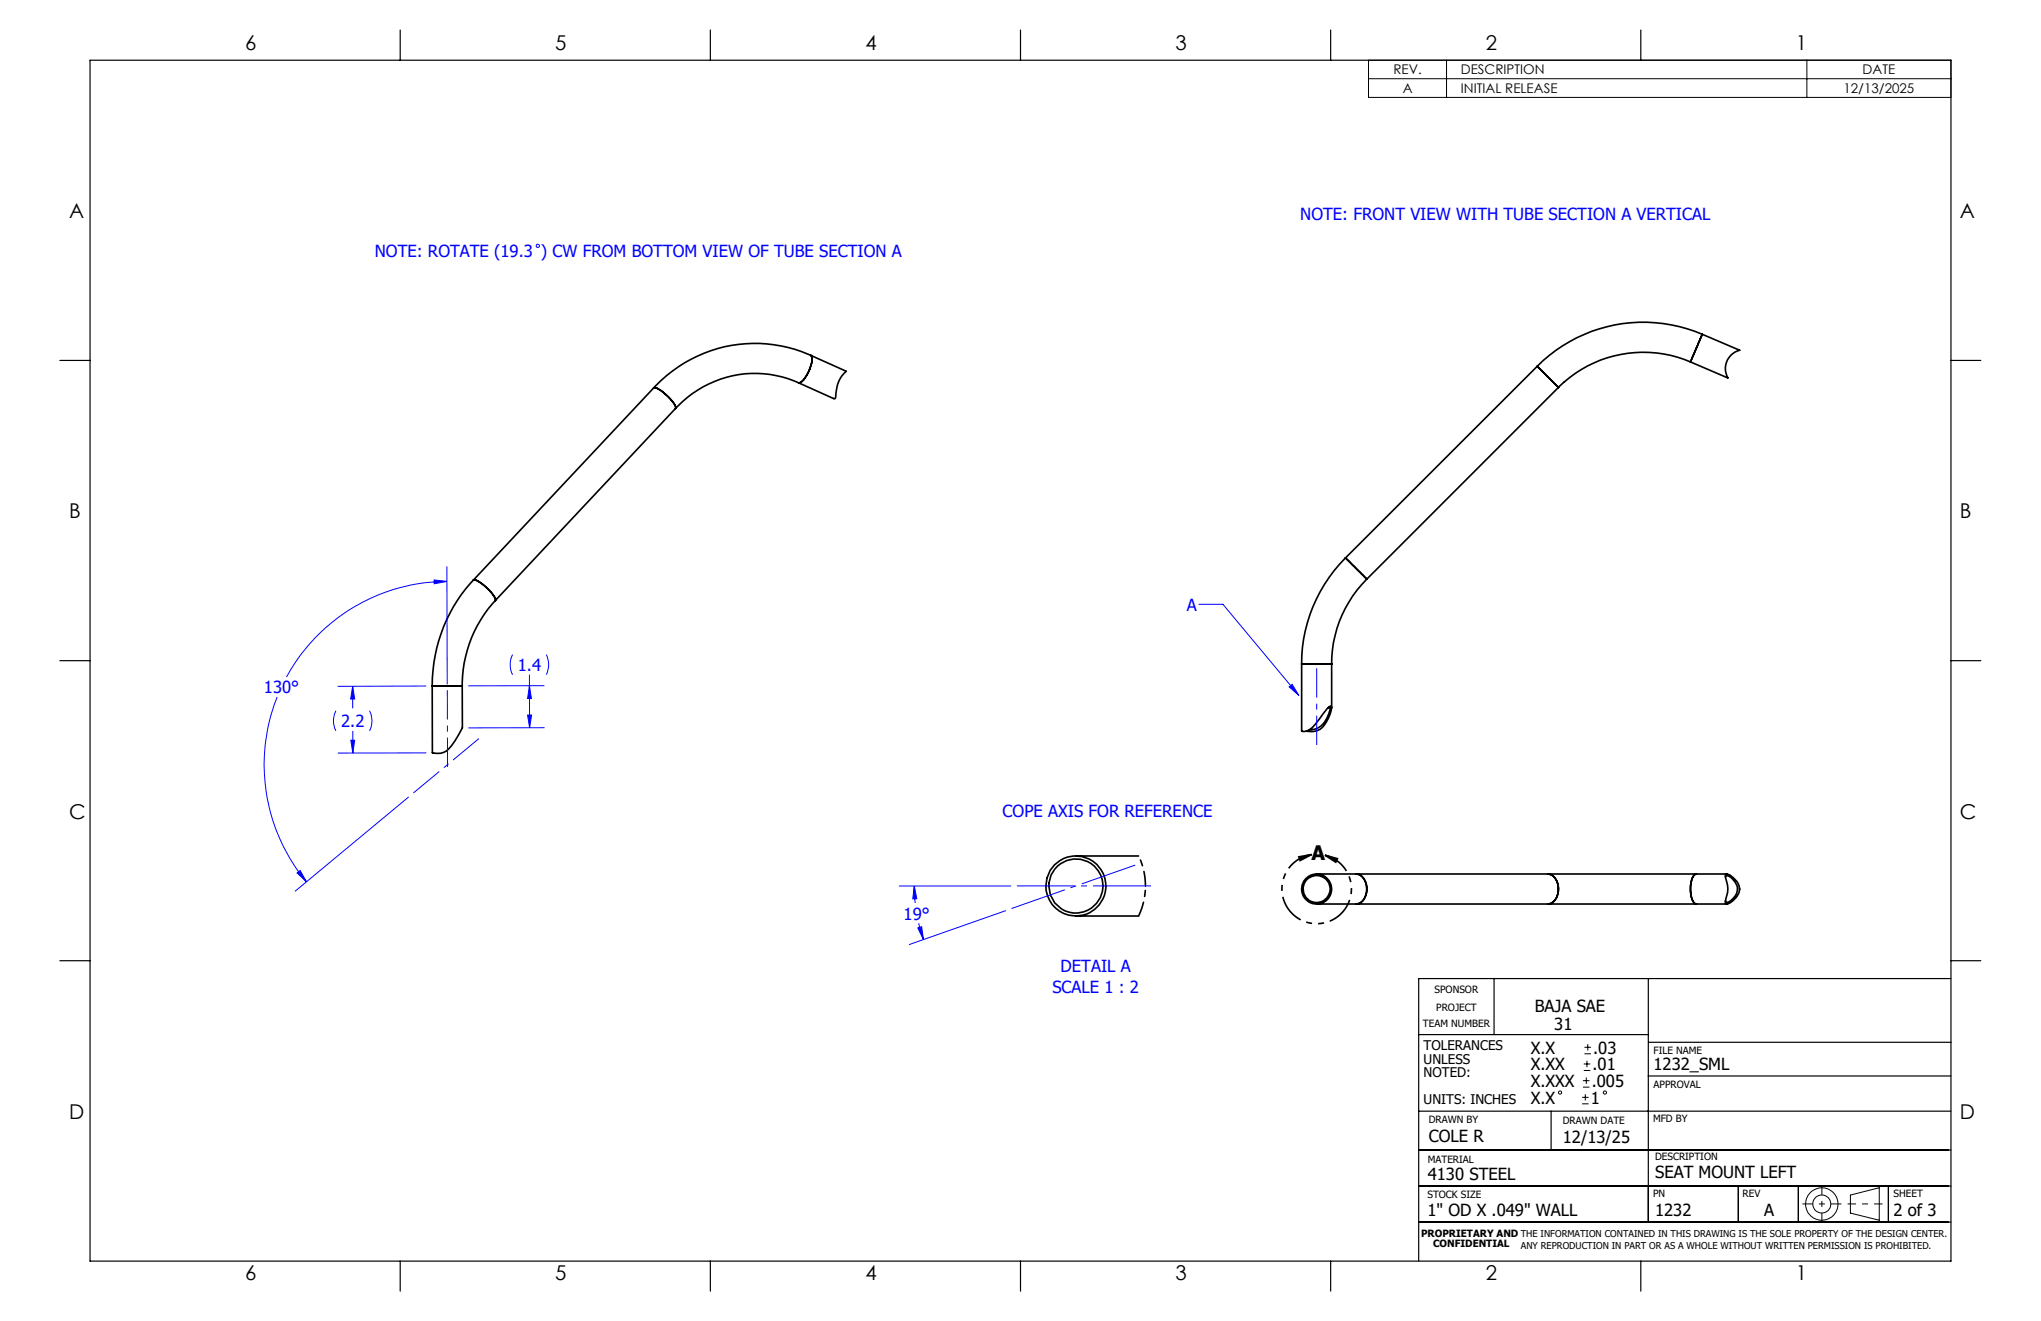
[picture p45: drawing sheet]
<svg xmlns="http://www.w3.org/2000/svg" width="432mm" height="279mm" viewBox="0 0 432 279" stroke-linecap="round" stroke-linejoin="round" font-family="sans-serif">
<defs><g id="words">
<g font-size="4.3">
<text x="51.9" y="10.7">6</text>
<text x="117.5" y="10.7">5</text>
<text x="183.1" y="10.7">4</text>
<text x="248.7" y="10.7">3</text>
<text x="314.3" y="10.7">2</text>
<text x="379.9" y="10.7">1</text>
<text x="14.6" y="46.1">A</text>
<text x="414.7" y="46.1">A</text>
<text x="14.6" y="109.6">B</text>
<text x="414.7" y="109.6">B</text>
<text x="14.6" y="173.1">C</text>
<text x="414.7" y="173.1">C</text>
<text x="14.6" y="236.6">D</text>
<text x="414.7" y="236.6">D</text>
<text x="51.9" y="270.8">6</text>
<text x="117.5" y="270.8">5</text>
<text x="183.1" y="270.8">4</text>
<text x="248.7" y="270.8">3</text>
<text x="314.3" y="270.8">2</text>
<text x="379.9" y="270.8">1</text>
</g>
<text font-size="4.2" x="277.5" y="181.9">A</text>
<g font-size="3.5" fill="#00f">
<text x="275.1" y="46.5">NOTE: FRONT VIEW WITH TUBE SECTION A VERTICAL</text>
<text x="79.3" y="54.4">NOTE: ROTATE (19.3 ) CW FROM BOTTOM VIEW OF TUBE SECTION A</text>
<text x="251.1" y="129.1">A</text>
<text x="109.6" y="141.9">1.4</text>
<text x="55.8" y="146.7">130°</text>
<text x="72.2" y="153.8">2.2</text>
<text x="212.1" y="172.7">COPE AXIS FOR REFERENCE</text>
<text x="191.2" y="194.5">19°</text>
<text x="224.4" y="205.6">DETAIL A</text>
<text x="222.6" y="210.1">SCALE 1 : 2</text>
</g>
<g font-size="3.5">
<text x="324.7" y="214">BAJA SAE</text>
<text x="328.8" y="217.9">31</text>
<text x="323.8" y="222.9">X.X</text>
<text x="323.8" y="226.4">X.XX</text>
<text x="336.9" y="226.4">.01</text>
<text x="337.1" y="222.9">.03</text>
<text x="349.8" y="226.4">1232_SML</text>
<text x="323.8" y="229.9">X.XXX</text>
<text x="323.8" y="233.5">X.X</text>
<text x="336.6" y="233.5">1</text>
<text x="336.8" y="229.9">.005</text>
<text x="302.3" y="241.5">COLE R</text>
<text x="330.6" y="241.7">12/13/25</text>
<text x="302.1" y="249.7">4130 STEEL</text>
<text x="350.1" y="249.1">SEAT MOUNT LEFT</text>
<text x="302" y="257.2">1&quot; OD X .049&quot; WALL</text>
<text x="350.1" y="257.2">1232</text>
<text x="373.2" y="257.2">A</text>
<text x="400.6" y="257.1">2 of 3</text>
</g>
<g font-size="2.8">
<text x="294.8" y="15.7">REV.</text>
<text x="309.1" y="15.7">DESCRIPTION</text>
<text x="394.1" y="15.7">DATE</text>
<text x="296.8" y="19.7">A</text>
<text x="309.1" y="19.7">INITIAL RELEASE</text>
<text x="390" y="19.7">12/13/2025</text>
<text x="301.2" y="222.2">TOLERANCES</text>
<text x="301.2" y="225">UNLESS</text>
<text x="301.2" y="227.8">NOTED:</text>
<text x="301.2" y="233.5">UNITS: INCHES</text>
</g>
<g font-size="2.1">
<text x="303.5" y="210">SPONSOR</text>
<text x="303.8" y="213.9">PROJECT</text>
<text x="301" y="217.3">TEAM NUMBER</text>
<text x="349.8" y="222.9">FILE NAME</text>
<text x="349.8" y="230.2">APPROVAL</text>
<text x="302.3" y="237.5">DRAWN BY</text>
<text x="330.6" y="237.7">DRAWN DATE</text>
<text x="349.7" y="237.3">MFD BY</text>
<text x="302.1" y="245.9">MATERIAL</text>
<text x="350.1" y="245.4">DESCRIPTION</text>
<text x="302" y="253.3">STOCK SIZE</text>
<text x="349.7" y="253.3">PN</text>
<text x="368.7" y="253.2">REV</text>
<text x="400.6" y="253.2">SHEET</text>
<text x="300.7" y="261.6">PROPRIETARY AND THE INFORMATION CONTAINED IN THIS DRAWING IS THE SOLE PROPERTY OF THE DESIGN CENTER.</text>
<text x="303.2" y="263.8">CONFIDENTIAL</text>
</g>
<text font-size="2" x="321.8" y="264.2">ANY REPRODUCTION IN PART OR AS A WHOLE WITHOUT WRITTEN PERMISSION IS PROHIBITED.</text>
</g></defs>
<g fill="none" stroke="#000" stroke-width=".35">
<path d="M171.6 75.2a29 29 0 0 0-33.3 6.9M171.6 75.2a2.13 2.13 0 0 1-.1 2.2 5.9 5.9 0 0 1-2.3 3.6h-.3M171.6 75.2l.1 .2a6.9 6.9 0 0 1-2.4 5.5l-.4 .1M171.6 75.2l7.4 3.3M179 78.5a6.7 6.7 0 0 0-2.2 5.5l-.2 .3h-.2M325.2 77.5l4.5 4.5M325.2 77.5l-40.5 40.5M357.6 76.6a25.3 25.3 0 0 0-27.9 5.4M360.1 70.7a31.6 31.6 0 0 0-34.9 6.8M360.1 70.7l-2.5 5.9M360.1 70.7l8 3.4a4 4 0 0 0-2.6 5.8l-7.9-3.3M138.3 82.1v-.1a5.4 5.4 0 0 1 3.3 2.1 3.2 3.2 0 0 1 1.3 2.3"/>
<path d="M138.3 82.1a2.73 2.73 0 0 1 2.3 1.1 5.6 5.6 0 0 1 2.3 3.1v.1M138.3 82.1l-38.1 40.6M142.9 86.4l-38.1 40.6M168.9 81a22.7 22.7 0 0 0-26 5.4M168.9 81l7.5 3.3M329.7 82l-40.5 40.5M284.7 118a31.7 31.7 0 0 0-9.3 22.4M284.7 118l4.5 4.5M100.2 122.7a32.4 32.4 0 0 0-8.8 22.4M100.2 122.7a3.1 3.1 0 0 1 2.2 1.2 5.6 5.6 0 0 1 2.4 3.1M100.2 122.7a2.54 2.54 0 0 1 2 1 7 7 0 0 1 2.6 3.2v.1M104.8 127a26.3 26.3 0 0 0-7 18.1"/>
<path d="M289.2 122.5a25.3 25.3 0 0 0-7.5 17.9M91.4 145.1h6.4M91.4 145.1l.1 14.1a3.6 3.6 0 0 0 4-1.4l2.3-3.8M97.8 145.1v8.9M275.4 140.4h6.3M275.4 140.4v14.2a2.23 2.23 0 0 0 2.2-.7l2.8-3.5a1.71 1.71 0 0 1 1.2-1 5.8 5.8 0 0 1-2 4.6 3.9 3.9 0 0 1-3.2 .7M281 149.7l.3-.1a1.28 1.28 0 0 1-.2 1.4 4.1 4.1 0 0 1-4.1 3.3M281.7 140.4v9.3M227.6 193.7h13.3M227.6 181h13.3M278.6 191.2h8.3M278.6 184.9h8.3"/>
<path d="M286.9 184.9a2.85 2.85 0 0 1 2.3 3.1 3 3 0 0 1-2.2 3.2h-.1M286.9 184.9a2.91 2.91 0 0 1 2.2 3.4 2.77 2.77 0 0 1-2.2 2.9M286.9 184.9h40.5M286.9 191.2h40.5M327.4 191.2h31.5M327.4 184.9h31.5M327.4 184.9a2.96 2.96 0 0 1 2.3 3.4 2.84 2.84 0 0 1-2.3 2.9M327.4 184.9a2.85 2.85 0 0 1 2.3 3.1 2.78 2.78 0 0 1-2.3 3.2M358.9 184.9a2.34 2.34 0 0 0-1.2 2.3 5.2 5.2 0 0 0 .8 3.9l.4 .1M358.9 184.9a2.02 2.02 0 0 0-1.2 2 4.9 4.9 0 0 0 .9 4.2l.3 .1M358.9 184.9h6.5M358.9 191.2h6.5"/>
<path d="M365.1 185.5v-.3a1.53 1.53 0 0 1 1.4 .7 2.76 2.76 0 0 1-.3 4.6l-.9 .4-.2-.4M365.2 184.9a3.4 3.4 0 0 1 2.5 2 2.34 2.34 0 0 1-.3 2.8 3.2 3.2 0 0 1-2.2 1.5 1.2 1.2 0 0 1 0-1.3 5.6 5.6 0 0 0-.1-4.3l-.1-.5z"/>
<circle cx="227.6" cy="187.4" r="5.7"/>
<circle cx="227.6" cy="187.4" r="6.3"/>
<circle cx="278.5" cy="188" r="3.2"/>
<circle cx="278.6" cy="188" r="2.85"/>
</g>
<path d="M240.9 193.7l1.1-3.1 .3-3.2M242.3 187.4l-.3-3.3-1.1-3.1" fill="none" stroke="#000" stroke-width=".35" stroke-dasharray="6.3 1.3 1.3 1.3 1.3 1.3" stroke-dashoffset="3.3"/>
<g fill="none" stroke="#00f" stroke-width=".21">
<path d="M94.5 119.8l.1 24.9M91.9 122.7l2.6 .3-2.6 .5zM94.5 123a38.8 38.8 0 0 0-33.9 20.2M108.4 138.5a4.8 4.8 0 0 0 0 4.2M115.6 138.5l.1 .2a4.9 4.9 0 0 1-.1 4M253.6 127.8h5.1l16.1 19.3M58.6 147.4a38.7 38.7 0 0 0 6.2 39.1M71 150.3l-.1 .3a4.7 4.7 0 0 0 .1 4M74.2 156.6h.8l-.4 2.7zM74.6 145.1l.4 2.7h-.8zM74.6 145.1v4.7M74.6 154.6v4.7"/>
<path d="M78.2 150.3a4.6 4.6 0 0 1 0 4.3M90.2 145.1l-18.8 .1M90.2 159.2l-18.7 .1M111.6 151.2h.9l-.5 2.7zM112 145l.4 2.7h-.8zM112 145v8.9M112 142.7v2.3M115.2 145l-16.1 .1M115.2 153.9l-16.1 .1M272.7 145.3l.7-.6 1.4 2.4zM86.5 168.6l-24.1 19.9M62.9 184.6l.6-.5 1.3 2.4z"/>
<path d="M190.3 187.4h23.6M193.4 187.4l.6 2.7h-.9zM193.4 187.4l.2 3.6M194.2 196.3l.8-.3 .4 2.7zM194.3 195.3l1.1 3.4M212.8 192.6l-20.4 7.2"/>
<circle cx="113.8" cy="52" r=".34"/>
</g>
<g fill="none" stroke="#000" stroke-width=".21">
<path d="M289.5 12.7h123.2v7.9h-123.2zM289.5 16.7h123.2M306 12.7v7.9M382.3 12.7v7.9M334.7 233.5h1.4M334.7 232.1h1.4M334.9 229.9h1.4M334.9 228.6h1.4M335.1 226.4h1.3M335.1 225h1.3M335.2 222.9h1.4M335.2 221.5h1.4"/>
<path d="M335.4 231.4v1.4M335.6 227.9v1.3M335.7 224.4v1.3M335.9 220.8v1.4M391.5 252.8l6.1-1.6v6.9l-6.1-1.5z"/>
<circle cx="330" cy="231.1" r=".34"/>
<circle cx="339.5" cy="231.1" r=".34"/>
<circle cx="385.4" cy="254.6" r="1.9"/>
<circle cx="385.4" cy="254.7" r="3.4"/>
</g>
<path d="M277.5 180.7a7.4 7.4 0 0 0-5.2 11.1 7.4 7.4 0 0 0 12.2 .6 7.4 7.4 0 0 0-4.2-11.5" fill="none" stroke="#000" stroke-width=".35" stroke-dasharray="6.3 1.3 1.3 1.3 1.3 1.3" stroke-dashoffset=".6" stroke-linecap="butt"/>
<path d="M277.5 180.7l-2.4 1.3-.3-.8 2.7-.5M280.3 180.9l2.6 .7-.3 .8-2.3-1.5" fill="none" stroke="#000" stroke-width=".35" stroke-dasharray="6.3 1.3 1.3 1.3 1.3 1.3" stroke-linecap="butt"/>
<path d="M381.3 254.6h8.3" fill="none" stroke="#000" stroke-width=".21" stroke-dasharray="15.2 1.3 1.3 1.3" stroke-dashoffset="13" stroke-linecap="butt"/>
<path d="M385.4 250.8v7.7" fill="none" stroke="#000" stroke-width=".21" stroke-dasharray="15.2 1.3 1.3 1.3" stroke-dashoffset="13.3" stroke-linecap="butt"/>
<path d="M390.9 254.6h7.4" fill="none" stroke="#000" stroke-width=".21" stroke-dasharray="15.2 1.3 1.3 1.3" stroke-dashoffset="13.4" stroke-linecap="butt"/>
<path d="M94.6 146l.1 16.2M278.6 141.3v16.3" fill="none" stroke="#00f" stroke-width=".21" stroke-dasharray="15.2 1.3 1.3 1.3" stroke-dashoffset="9" stroke-linecap="butt"/>
<path d="M240.2 183l-26.2 9.2" fill="none" stroke="#00f" stroke-width=".21" stroke-dasharray="15.2 1.3 1.3 1.3" stroke-dashoffset="3.3" stroke-linecap="butt"/>
<path d="M215.1 187.4h28.4" fill="none" stroke="#00f" stroke-width=".21" stroke-dasharray="15.2 1.3 1.3 1.3" stroke-dashoffset="3" stroke-linecap="butt"/>
<path d="M101.3 156.2l-13.8 11.5" fill="none" stroke="#00f" stroke-width=".21" stroke-dasharray="15.2 1.3 1.3 1.3" stroke-dashoffset="8.1" stroke-linecap="butt"/>
<g fill="none" stroke="#000" stroke-width=".25">
<path d="M19 12.7h393.7v254h-393.7zM84.7 6.4v6.3M150.3 6.4v6.3M215.9 6.4v6.3M281.5 6.4v6.3M347.1 6.4v6.3M12.7 76.2h6.3M412.7 76.2h6.4M12.7 139.7h6.3M412.7 139.7h6.4M12.7 203.2h6.3M300.1 218.8h48.6"/>
<path d="M316.1 206.9v11.9M348.7 207v51.5M412.7 207h-112.6v59.7M412.7 203.2h6.4M300.1 235h112.6M328.2 235v8.2M348.7 227.6h64M348.8 220.5h64M300.1 258.5h112.6M300.1 250.9h112.6M300.1 243.2h112.6M367.8 250.9v7.6"/>
<path d="M380.5 250.9v7.6M399.5 250.9v7.6M84.7 266.7v6.4M150.3 266.7v6.4M215.9 266.7v6.4M281.5 266.7v6.4M347.1 266.7v6.4"/>
</g>
<path d="M274.8 181.2l2.7-.5-2.4 1.3zM280.3 180.9l2.6 .7-.3 .8z" fill="#000"/>
<g fill="#00f">
<path d="M272.7 145.3l.7-.6 1.4 2.4zM193.4 187.4l.6 2.7h-.9zM194.2 196.3l.8-.3 .4 2.7z"/>
<path d="M74.6 145.1l.4 2.7h-.8zM74.2 156.6h.8l-.4 2.7zM111.6 151.2h.9l-.5 2.7zM112 145l.4 2.7h-.8zM91.9 122.7l2.6 .3-2.6 .5zM62.9 184.6l.6-.5 1.3 2.4z"/>
</g>
<use href="#words"/>
</svg>
